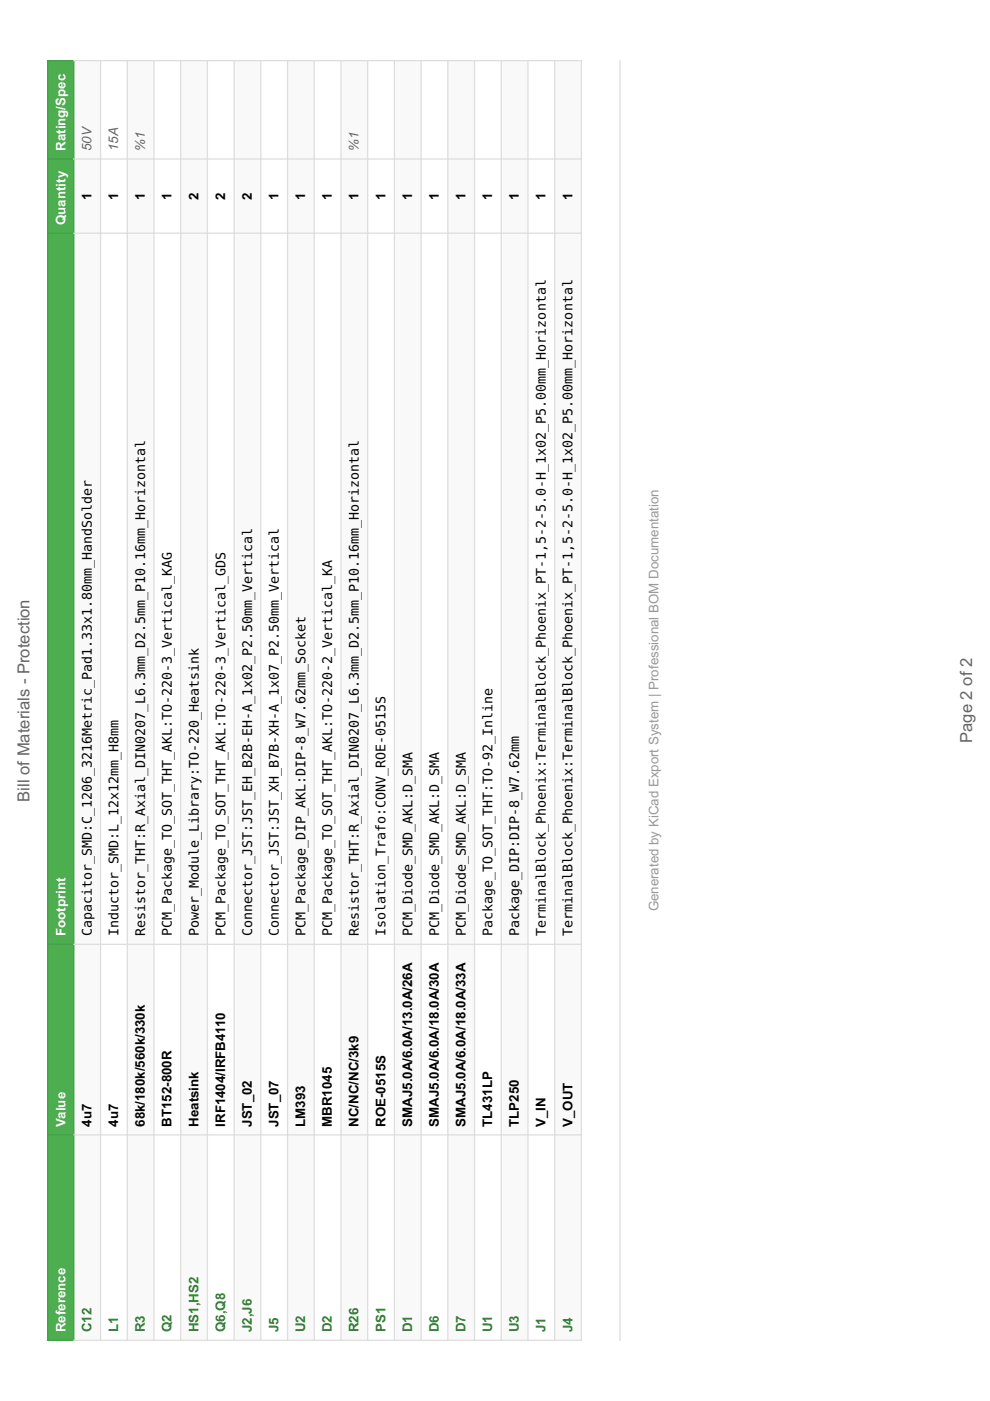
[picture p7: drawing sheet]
<svg xmlns="http://www.w3.org/2000/svg" width="210mm" height="297mm" viewBox="0 0 210 297" stroke-linecap="round" stroke-linejoin="round" font-family="sans-serif">
<defs><g id="words">
<g font-size="3.5" fill="#656565">
<text x="206.1" y="157.5" transform="rotate(-90 206.1 157.5)">Page 2 of 2</text>
<text x="6.2" y="170" transform="rotate(-90 6.2 170)">Bill of Materials - Protection</text>
</g>
<g font-size="2.8" fill="#fff">
<text x="13.9" y="32" transform="rotate(-90 13.9 32)">Rating/Spec</text>
<text x="13.9" y="47.7" transform="rotate(-90 13.9 47.7)">Quantity</text>
<text x="13.9" y="198.5" transform="rotate(-90 13.9 198.5)">Footprint</text>
<text x="13.9" y="238.9" transform="rotate(-90 13.9 238.9)">Value</text>
<text x="13.9" y="282.5" transform="rotate(-90 13.9 282.5)">Reference</text>
</g>
<g font-size="2.8" fill="#656565">
<text x="19.4" y="32" transform="rotate(-90 19.4 32)">50V</text>
<text x="25.1" y="32" transform="rotate(-90 25.1 32)">15A</text>
<text x="30.7" y="32" transform="rotate(-90 30.7 32)">%1</text>
<text x="76" y="32" transform="rotate(-90 76 32)">%1</text>
</g>
<g font-size="2.8">
<text x="19.4" y="42.4" transform="rotate(-90 19.4 42.4)">1</text>
<text x="25.1" y="42.4" transform="rotate(-90 25.1 42.4)">1</text>
<text x="30.7" y="42.4" transform="rotate(-90 30.7 42.4)">1</text>
<text x="36.4" y="42.4" transform="rotate(-90 36.4 42.4)">1</text>
<text x="42.1" y="42.4" transform="rotate(-90 42.1 42.4)">2</text>
<text x="47.7" y="42.4" transform="rotate(-90 47.7 42.4)">2</text>
<text x="53.4" y="42.4" transform="rotate(-90 53.4 42.4)">2</text>
<text x="59" y="42.4" transform="rotate(-90 59 42.4)">1</text>
<text x="64.7" y="42.4" transform="rotate(-90 64.7 42.4)">1</text>
<text x="70.4" y="42.4" transform="rotate(-90 70.4 42.4)">1</text>
<text x="76" y="42.4" transform="rotate(-90 76 42.4)">1</text>
<text x="81.7" y="42.4" transform="rotate(-90 81.7 42.4)">1</text>
<text x="87.4" y="42.4" transform="rotate(-90 87.4 42.4)">1</text>
<text x="93" y="42.4" transform="rotate(-90 93 42.4)">1</text>
<text x="98.7" y="42.4" transform="rotate(-90 98.7 42.4)">1</text>
<text x="104.4" y="42.4" transform="rotate(-90 104.4 42.4)">1</text>
<text x="110" y="42.4" transform="rotate(-90 110 42.4)">1</text>
<text x="115.7" y="42.4" transform="rotate(-90 115.7 42.4)">1</text>
<text x="121.3" y="42.4" transform="rotate(-90 121.3 42.4)">1</text>
<text x="19.5" y="198.5" transform="rotate(-90 19.5 198.5)">Capacitor_SMD:C_1206_3216Metric_Pad1.33x1.80mm_HandSolder</text>
<text x="25.1" y="198.5" transform="rotate(-90 25.1 198.5)">Inductor_SMD:L_12x12mm_H8mm</text>
<text x="30.8" y="198.5" transform="rotate(-90 30.8 198.5)">Resistor_THT:R_Axial_DIN0207_L6.3mm_D2.5mm_P10.16mm_Horizontal</text>
<text x="36.5" y="198.5" transform="rotate(-90 36.5 198.5)">PCM_Package_TO_SOT_THT_AKL:TO-220-3_Vertical_KAG</text>
<text x="42.1" y="198.5" transform="rotate(-90 42.1 198.5)">Power_Module_Library:TO-220_Heatsink</text>
<text x="47.8" y="198.5" transform="rotate(-90 47.8 198.5)">PCM_Package_TO_SOT_THT_AKL:TO-220-3_Vertical_GDS</text>
<text x="53.4" y="198.5" transform="rotate(-90 53.4 198.5)">Connector_JST:JST_EH_B2B-EH-A_1x02_P2.50mm_Vertical</text>
<text x="59.1" y="198.5" transform="rotate(-90 59.1 198.5)">Connector_JST:JST_XH_B7B-XH-A_1x07_P2.50mm_Vertical</text>
<text x="64.8" y="198.5" transform="rotate(-90 64.8 198.5)">PCM_Package_DIP_AKL:DIP-8_W7.62mm_Socket</text>
<text x="70.4" y="198.5" transform="rotate(-90 70.4 198.5)">PCM_Package_TO_SOT_THT_AKL:TO-220-2_Vertical_KA</text>
<text x="76.1" y="198.5" transform="rotate(-90 76.1 198.5)">Resistor_THT:R_Axial_DIN0207_L6.3mm_D2.5mm_P10.16mm_Horizontal</text>
<text x="81.8" y="198.5" transform="rotate(-90 81.8 198.5)">Isolation_Trafo:CONV_ROE-0515S</text>
<text x="87.4" y="198.5" transform="rotate(-90 87.4 198.5)">PCM_Diode_SMD_AKL:D_SMA</text>
<text x="93.1" y="198.5" transform="rotate(-90 93.1 198.5)">PCM_Diode_SMD_AKL:D_SMA</text>
<text x="98.8" y="198.5" transform="rotate(-90 98.8 198.5)">PCM_Diode_SMD_AKL:D_SMA</text>
<text x="104.4" y="198.5" transform="rotate(-90 104.4 198.5)">Package_TO_SOT_THT:TO-92_Inline</text>
<text x="110.1" y="198.5" transform="rotate(-90 110.1 198.5)">Package_DIP:DIP-8_W7.62mm</text>
<text x="115.8" y="198.5" transform="rotate(-90 115.8 198.5)">TerminalBlock_Phoenix:TerminalBlock_Phoenix_PT-1,5-2-5.0-H_1x02_P5.00mm_Horizontal</text>
<text x="121.4" y="198.5" transform="rotate(-90 121.4 198.5)">TerminalBlock_Phoenix:TerminalBlock_Phoenix_PT-1,5-2-5.0-H_1x02_P5.00mm_Horizontal</text>
<text x="19.4" y="238.9" transform="rotate(-90 19.4 238.9)">4u7</text>
<text x="25.1" y="238.9" transform="rotate(-90 25.1 238.9)">4u7</text>
<text x="30.7" y="238.9" transform="rotate(-90 30.7 238.9)">68k/180k/560k/330k</text>
<text x="36.4" y="238.9" transform="rotate(-90 36.4 238.9)">BT152-800R</text>
<text x="42.1" y="238.9" transform="rotate(-90 42.1 238.9)">Heatsink</text>
<text x="47.7" y="238.9" transform="rotate(-90 47.7 238.9)">IRF1404/IRFB4110</text>
<text x="53.4" y="238.9" transform="rotate(-90 53.4 238.9)">JST_02</text>
<text x="59" y="238.9" transform="rotate(-90 59 238.9)">JST_07</text>
<text x="64.7" y="238.9" transform="rotate(-90 64.7 238.9)">LM393</text>
<text x="70.4" y="238.9" transform="rotate(-90 70.4 238.9)">MBR1045</text>
<text x="76" y="238.9" transform="rotate(-90 76 238.9)">NC/NC/NC/3k9</text>
<text x="81.7" y="238.9" transform="rotate(-90 81.7 238.9)">ROE-0515S</text>
<text x="87.4" y="238.9" transform="rotate(-90 87.4 238.9)">SMAJ5.0A/6.0A/13.0A/26A</text>
<text x="93" y="238.9" transform="rotate(-90 93 238.9)">SMAJ5.0A/6.0A/18.0A/30A</text>
<text x="98.7" y="238.9" transform="rotate(-90 98.7 238.9)">SMAJ5.0A/6.0A/18.0A/33A</text>
<text x="104.4" y="238.9" transform="rotate(-90 104.4 238.9)">TL431LP</text>
<text x="110" y="238.9" transform="rotate(-90 110 238.9)">TLP250</text>
<text x="115.7" y="238.9" transform="rotate(-90 115.7 238.9)">V_IN</text>
<text x="121.3" y="238.9" transform="rotate(-90 121.3 238.9)">V_OUT</text>
</g>
<text font-size="2.8" fill="#989898" x="139.6" y="193.3" transform="rotate(-90 139.6 193.3)">Generated by KiCad Export System | Professional BOM Documentation</text>
<g font-size="2.8" fill="#2e7d31">
<text x="19.4" y="282.5" transform="rotate(-90 19.4 282.5)">C12</text>
<text x="25.1" y="282.5" transform="rotate(-90 25.1 282.5)">L1</text>
<text x="30.7" y="282.5" transform="rotate(-90 30.7 282.5)">R3</text>
<text x="36.4" y="282.5" transform="rotate(-90 36.4 282.5)">Q2</text>
<text x="42.1" y="282.5" transform="rotate(-90 42.1 282.5)">HS1,HS2</text>
<text x="47.7" y="282.5" transform="rotate(-90 47.7 282.5)">Q6,Q8</text>
<text x="53.4" y="282.5" transform="rotate(-90 53.4 282.5)">J2,J6</text>
<text x="59" y="282.5" transform="rotate(-90 59 282.5)">J5</text>
<text x="64.7" y="282.5" transform="rotate(-90 64.7 282.5)">U2</text>
<text x="70.4" y="282.5" transform="rotate(-90 70.4 282.5)">D2</text>
<text x="76" y="282.5" transform="rotate(-90 76 282.5)">R26</text>
<text x="81.7" y="282.5" transform="rotate(-90 81.7 282.5)">PS1</text>
<text x="87.4" y="282.5" transform="rotate(-90 87.4 282.5)">D1</text>
<text x="93" y="282.5" transform="rotate(-90 93 282.5)">D6</text>
<text x="98.7" y="282.5" transform="rotate(-90 98.7 282.5)">D7</text>
<text x="104.4" y="282.5" transform="rotate(-90 104.4 282.5)">U1</text>
<text x="110" y="282.5" transform="rotate(-90 110 282.5)">U3</text>
<text x="115.7" y="282.5" transform="rotate(-90 115.7 282.5)">J1</text>
<text x="121.3" y="282.5" transform="rotate(-90 121.3 282.5)">J4</text>
</g>
</g></defs>
<g fill="#4cae4f">
<path d="M10.1 240.6h5.6v43.6h-5.6z"/>
<path d="M10.1 200.2h5.6v40.4h-5.6z"/>
<path d="M10.1 49.4h5.6v150.8h-5.6z"/>
<path d="M10.1 33.7h5.6v15.7h-5.6z"/>
<path d="M10.1 12.9h5.6v20.8h-5.6z"/>
</g>
<path d="M15.7 12.9h5.6v271.3h-5.6z" fill="#f9f9f9"/>
<path d="M21.3 12.9h5.7v271.3h-5.7z" fill="#fff"/>
<path d="M27 12.9h5.7v271.3h-5.7z" fill="#f9f9f9"/>
<path d="M32.7 12.9h5.6v271.3h-5.6z" fill="#fff"/>
<path d="M38.3 12.9h5.7v271.3h-5.7z" fill="#f9f9f9"/>
<path d="M44 12.9h5.6v271.3h-5.6z" fill="#fff"/>
<path d="M49.6 12.9h5.7v271.3h-5.7z" fill="#f9f9f9"/>
<path d="M55.3 12.9h5.7v271.3h-5.7z" fill="#fff"/>
<path d="M61 12.9h5.6v271.3h-5.6z" fill="#f9f9f9"/>
<path d="M66.6 12.9h5.7v271.3h-5.7z" fill="#fff"/>
<path d="M72.3 12.9h5.7v271.3h-5.7z" fill="#f9f9f9"/>
<path d="M78 12.9h5.6v271.3h-5.6z" fill="#fff"/>
<path d="M83.6 12.9h5.7v271.3h-5.7z" fill="#f9f9f9"/>
<path d="M89.3 12.9h5.7v271.3h-5.7z" fill="#fff"/>
<path d="M95 12.9h5.6v271.3h-5.6z" fill="#f9f9f9"/>
<path d="M100.6 12.9h5.7v271.3h-5.7z" fill="#fff"/>
<path d="M106.3 12.9h5.6v271.3h-5.6z" fill="#f9f9f9"/>
<path d="M111.9 12.9h5.7v271.3h-5.7z" fill="#fff"/>
<path d="M117.6 12.9h5.7v271.3h-5.7z" fill="#f9f9f9"/>
<path d="M10 12.9h5.8M10.1 12.7v271.6M15.7 12.7v271.6M10 33.7h5.8M10 49.4h5.8M10 200.2h5.8M10 240.6h5.8M10 284.2h5.8" fill="none" stroke="#449f49" stroke-width=".26"/>
<g fill="none" stroke="#ddd" stroke-width=".26">
<path d="M15.5 12.9h107.9M21.3 12.7v271.6M27 12.7v271.6M32.7 12.7v271.6M38.3 12.7v271.6M44 12.7v271.6M49.6 12.7v271.6M55.3 12.7v271.6M61 12.7v271.6M66.6 12.7v271.6M72.3 12.7v271.6M78 12.7v271.6"/>
<path d="M83.6 12.7v271.6M89.3 12.7v271.6M95 12.7v271.6M100.6 12.7v271.6M106.3 12.7v271.6M111.9 12.7v271.6M117.6 12.7v271.6M123.3 12.7v271.6M15.5 33.7h107.9M15.5 49.4h107.9M15.5 200.2h107.9M15.5 240.6h107.9"/>
<path d="M15.5 284.2h107.9"/>
</g>
<path d="M131.6 12.7v271.6zM131.3 12.7h.3v271.6h-.3z" fill-rule="evenodd" fill="#ddd"/>
<use href="#words"/>
</svg>
